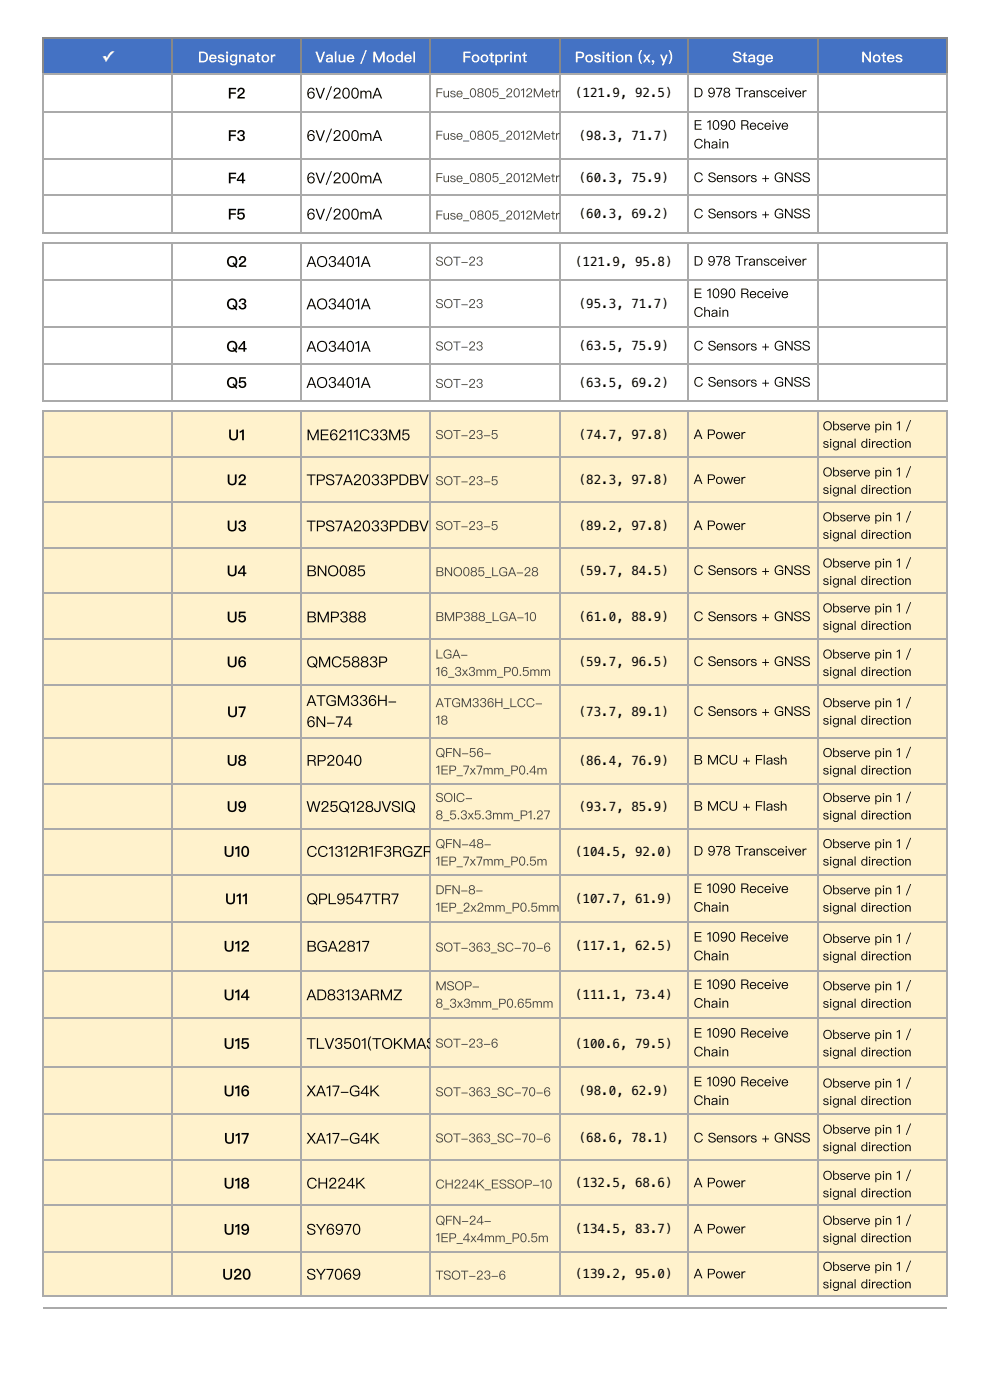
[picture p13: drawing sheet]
<svg xmlns="http://www.w3.org/2000/svg" width="210mm" height="297mm" viewBox="0 0 210 297" stroke-linecap="round" stroke-linejoin="round" font-family="sans-serif">
<defs><g id="words">
<g font-size="3.2" fill="#fff">
<text x="21.6" y="13.2">✓</text>
<text x="42" y="13.2">Designator</text>
<text x="66.9" y="13.2">Value / Model</text>
<text x="98" y="13.2">Footprint</text>
<text x="121.9" y="13.2">Position (x, y)</text>
<text x="155.3" y="13.2">Stage</text>
<text x="182.6" y="13.2">Notes</text>
</g>
<g font-size="3.2">
<text x="48.3" y="20.9">F2</text>
<text x="65" y="20.9">6V/200mA</text>
<text x="48.3" y="29.9">F3</text>
<text x="65" y="29.9">6V/200mA</text>
<text x="48.3" y="38.9">F4</text>
<text x="65" y="38.9">6V/200mA</text>
<text x="48.3" y="46.6">F5</text>
<text x="65" y="46.6">6V/200mA</text>
<text x="48" y="56.6">Q2</text>
<text x="65" y="56.6">AO3401A</text>
<text x="48" y="65.6">Q3</text>
<text x="65" y="65.6">AO3401A</text>
<text x="48" y="74.6">Q4</text>
<text x="65" y="74.6">AO3401A</text>
<text x="48" y="82.3">Q5</text>
<text x="65" y="82.3">AO3401A</text>
<text x="48.4" y="93.4">U1</text>
<text x="65" y="93.4">ME6211C33M5</text>
<text x="48.1" y="102.9">U2</text>
<text x="65" y="102.9">TPS7A2033PDBV</text>
<text x="48.1" y="112.7">U3</text>
<text x="65" y="112.7">TPS7A2033PDBV</text>
<text x="48.1" y="122.2">U4</text>
<text x="65" y="122.2">BNO085</text>
<text x="48.1" y="132">U5</text>
<text x="65" y="132">BMP388</text>
<text x="48.1" y="141.6">U6</text>
<text x="65" y="141.6">QMC5883P</text>
<text x="65" y="149.8">ATGM336H-</text>
<text x="48.1" y="152.1">U7</text>
<text x="65" y="154.3">6N-74</text>
<text x="48.1" y="162.5">U8</text>
<text x="65" y="162.5">RP2040</text>
<text x="48.1" y="172.2">U9</text>
<text x="65" y="172.2">W25Q128JVSIQ</text>
<text x="47.4" y="181.8">U10</text>
<text x="65" y="181.8">CC1312R1F3RGZR</text>
<text x="47.7" y="191.8">U11</text>
<text x="65" y="191.8">QPL9547TR7</text>
<text x="47.4" y="201.9">U12</text>
<text x="65" y="201.9">BGA2817</text>
<text x="47.4" y="212.2">U14</text>
<text x="65" y="212.2">AD8313ARMZ</text>
<text x="47.4" y="222.5">U15</text>
<text x="65" y="222.5">TLV3501(TOKMAS</text>
<text x="47.4" y="232.6">U16</text>
<text x="65" y="232.6">XA17-G4K</text>
<text x="47.5" y="242.6">U17</text>
<text x="65" y="242.6">XA17-G4K</text>
<text x="47.4" y="252.1">U18</text>
<text x="65" y="252.1">CH224K</text>
<text x="47.4" y="261.9">U19</text>
<text x="65" y="261.9">SY6970</text>
<text x="47.1" y="271.5">U20</text>
<text x="65" y="271.5">SY7069</text>
</g>
<g font-size="2.8">
<text x="147.1" y="20.6">D 978 Transceiver</text>
<text x="147.1" y="27.5">E 1090 Receive</text>
<text x="147.1" y="31.5">Chain</text>
<text x="147.1" y="38.6">C Sensors + GNSS</text>
<text x="147.1" y="46.3">C Sensors + GNSS</text>
<text x="147.1" y="56.4">D 978 Transceiver</text>
<text x="147.1" y="63.2">E 1090 Receive</text>
<text x="147.1" y="67.2">Chain</text>
<text x="147.1" y="74.3">C Sensors + GNSS</text>
<text x="147.1" y="82">C Sensors + GNSS</text>
<text x="147.1" y="93.1">A Power</text>
<text x="147.1" y="102.7">A Power</text>
<text x="147.1" y="112.4">A Power</text>
<text x="147.1" y="122">C Sensors + GNSS</text>
<text x="147.1" y="131.8">C Sensors + GNSS</text>
<text x="147.1" y="141.3">C Sensors + GNSS</text>
<text x="147.1" y="151.9">C Sensors + GNSS</text>
<text x="147.1" y="162.2">B MCU + Flash</text>
<text x="147.1" y="172">B MCU + Flash</text>
<text x="147.1" y="181.5">D 978 Transceiver</text>
<text x="147.1" y="189.4">E 1090 Receive</text>
<text x="147.1" y="193.4">Chain</text>
<text x="147.1" y="199.8">E 1090 Receive</text>
<text x="147.1" y="203.7">Chain</text>
<text x="147.1" y="209.8">E 1090 Receive</text>
<text x="147.1" y="213.8">Chain</text>
<text x="147.1" y="220.1">E 1090 Receive</text>
<text x="147.1" y="224.1">Chain</text>
<text x="147.1" y="230.5">E 1090 Receive</text>
<text x="147.1" y="234.4">Chain</text>
<text x="147.1" y="242.4">C Sensors + GNSS</text>
<text x="147.1" y="251.9">A Power</text>
<text x="147.1" y="261.7">A Power</text>
<text x="147.1" y="271.2">A Power</text>
</g>
<g font-size="2.6" fill="#444">
<text x="92.3" y="20.6">Fuse_0805_2012Metr</text>
<text x="92.3" y="29.6">Fuse_0805_2012Metr</text>
<text x="92.3" y="38.6">Fuse_0805_2012Metr</text>
<text x="92.3" y="46.6">Fuse_0805_2012Metr</text>
<text x="92.3" y="56.4">SOT-23</text>
<text x="92.3" y="65.4">SOT-23</text>
<text x="92.3" y="74.3">SOT-23</text>
<text x="92.3" y="82.3">SOT-23</text>
<text x="92.3" y="93.1">SOT-23-5</text>
<text x="92.3" y="102.9">SOT-23-5</text>
<text x="92.3" y="112.4">SOT-23-5</text>
<text x="92.3" y="122.2">BNO085_LGA-28</text>
<text x="92.3" y="131.8">BMP388_LGA-10</text>
<text x="92.3" y="139.7">LGA-</text>
<text x="92.3" y="143.4">16_3x3mm_P0.5mm</text>
<text x="92.3" y="150">ATGM336H_LCC-</text>
<text x="92.3" y="153.7">18</text>
<text x="92.3" y="160.6">QFN-56-</text>
<text x="92.3" y="164.3">1EP_7x7mm_P0.4m</text>
<text x="92.3" y="170.1">SOIC-</text>
<text x="92.3" y="173.8">8_5.3x5.3mm_P1.27</text>
<text x="92.3" y="179.9">QFN-48-</text>
<text x="92.3" y="183.6">1EP_7x7mm_P0.5m</text>
<text x="92.3" y="189.7">DFN-8-</text>
<text x="92.3" y="193.4">1EP_2x2mm_P0.5mm</text>
<text x="92.3" y="201.9">SOT-363_SC-70-6</text>
<text x="92.3" y="210.1">MSOP-</text>
<text x="92.3" y="213.8">8_3x3mm_P0.65mm</text>
<text x="92.3" y="222.3">SOT-23-6</text>
<text x="92.3" y="232.6">SOT-363_SC-70-6</text>
<text x="92.3" y="242.4">SOT-363_SC-70-6</text>
<text x="92.3" y="252.1">CH224K_ESSOP-10</text>
<text x="92.3" y="259.8">QFN-24-</text>
<text x="92.3" y="263.5">1EP_4x4mm_P0.5m</text>
<text x="92.3" y="271.5">TSOT-23-6</text>
</g>
<g font-size="2.6">
<text x="121.9" y="20.6">(121.9, 92.5)</text>
<text x="122.7" y="29.6">(98.3, 71.7)</text>
<text x="122.7" y="38.6">(60.3, 75.9)</text>
<text x="122.7" y="46.3">(60.3, 69.2)</text>
<text x="121.9" y="56.4">(121.9, 95.8)</text>
<text x="122.7" y="65.4">(95.3, 71.7)</text>
<text x="122.7" y="74.3">(63.5, 75.9)</text>
<text x="122.7" y="82">(63.5, 69.2)</text>
<text x="122.7" y="93.1">(74.7, 97.8)</text>
<text x="174.4" y="91.3">Observe pin 1 /</text>
<text x="174.4" y="95">signal direction</text>
<text x="174.4" y="101.1">Observe pin 1 /</text>
<text x="122.7" y="102.7">(82.3, 97.8)</text>
<text x="174.4" y="104.8">signal direction</text>
<text x="122.7" y="112.4">(89.2, 97.8)</text>
<text x="174.4" y="110.6">Observe pin 1 /</text>
<text x="174.4" y="114.3">signal direction</text>
<text x="122.7" y="122">(59.7, 84.5)</text>
<text x="174.4" y="120.4">Observe pin 1 /</text>
<text x="174.4" y="124.1">signal direction</text>
<text x="122.7" y="131.8">(61.0, 88.9)</text>
<text x="174.4" y="129.9">Observe pin 1 /</text>
<text x="174.4" y="133.6">signal direction</text>
<text x="122.7" y="141.3">(59.7, 96.5)</text>
<text x="174.4" y="139.7">Observe pin 1 /</text>
<text x="174.4" y="143.4">signal direction</text>
<text x="122.7" y="151.9">(73.7, 89.1)</text>
<text x="174.4" y="150">Observe pin 1 /</text>
<text x="174.4" y="153.7">signal direction</text>
<text x="174.4" y="160.6">Observe pin 1 /</text>
<text x="122.7" y="162.2">(86.4, 76.9)</text>
<text x="174.4" y="164.3">signal direction</text>
<text x="122.7" y="172">(93.7, 85.9)</text>
<text x="174.4" y="170.1">Observe pin 1 /</text>
<text x="174.4" y="173.8">signal direction</text>
<text x="174.4" y="179.9">Observe pin 1 /</text>
<text x="121.9" y="181.5">(104.5, 92.0)</text>
<text x="174.4" y="183.6">signal direction</text>
<text x="121.9" y="191.6">(107.7, 61.9)</text>
<text x="174.4" y="189.7">Observe pin 1 /</text>
<text x="174.4" y="193.4">signal direction</text>
<text x="121.9" y="201.6">(117.1, 62.5)</text>
<text x="174.4" y="200">Observe pin 1 /</text>
<text x="174.4" y="203.7">signal direction</text>
<text x="121.9" y="211.9">(111.1, 73.4)</text>
<text x="174.4" y="210.1">Observe pin 1 /</text>
<text x="174.4" y="213.8">signal direction</text>
<text x="174.4" y="220.4">Observe pin 1 /</text>
<text x="121.9" y="222.3">(100.6, 79.5)</text>
<text x="174.4" y="224.1">signal direction</text>
<text x="122.7" y="232.3">(98.0, 62.9)</text>
<text x="174.4" y="230.7">Observe pin 1 /</text>
<text x="174.4" y="234.4">signal direction</text>
<text x="122.7" y="242.4">(68.6, 78.1)</text>
<text x="174.4" y="240.5">Observe pin 1 /</text>
<text x="174.4" y="244.2">signal direction</text>
<text x="121.9" y="251.9">(132.5, 68.6)</text>
<text x="174.4" y="250.3">Observe pin 1 /</text>
<text x="174.4" y="254">signal direction</text>
<text x="121.9" y="261.7">(134.5, 83.7)</text>
<text x="174.4" y="259.8">Observe pin 1 /</text>
<text x="174.4" y="263.5">signal direction</text>
<text x="174.4" y="269.6">Observe pin 1 /</text>
<text x="121.9" y="271.2">(139.2, 95.0)</text>
<text x="174.4" y="273.3">signal direction</text>
</g>
</g></defs>
<g fill="#4472c4">
<path d="M9.3 8.2h27.2v7.7h-27.2z"/>
<path d="M36.5 8.2h27.3v7.7h-27.3z"/>
<path d="M63.8 8.2h27.5v7.7h-27.5z"/>
<path d="M91.3 8.2h27.2v7.7h-27.2z"/>
<path d="M118.5 8.2h27.5v7.7h-27.5z"/>
<path d="M146 8.2h27.3v7.7h-27.3z"/>
<path d="M173.3 8.2h27.5v7.7h-27.5z"/>
</g>
<g fill="#fff2cc">
<path d="M9.3 87.3h27v9.5h-27z"/>
<path d="M36.5 87.3h27.3v9.5h-27.3z"/>
<path d="M64 87.3h27.1v9.5h-27.1z"/>
<path d="M91.3 87.3h27.2v9.5h-27.2z"/>
<path d="M118.7 87.3h27.1v9.5h-27.1z"/>
<path d="M146 87.3h27.3v9.5h-27.3z"/>
<path d="M173.5 87.3h27.1v9.5h-27.1z"/>
<path d="M9.3 97.1h27v9.3h-27z"/>
<path d="M36.5 97.1h27.3v9.3h-27.3z"/>
<path d="M64 97.1h27.1v9.3h-27.1z"/>
<path d="M91.3 97.1h27.2v9.3h-27.2z"/>
<path d="M118.7 97.1h27.1v9.3h-27.1z"/>
<path d="M146 97.1h27.3v9.3h-27.3z"/>
<path d="M173.5 97.1h27.1v9.3h-27.1z"/>
<path d="M9.3 106.6h27v9.6h-27z"/>
<path d="M36.5 106.6h27.3v9.6h-27.3z"/>
<path d="M64 106.6h27.1v9.6h-27.1z"/>
<path d="M91.3 106.6h27.2v9.6h-27.2z"/>
<path d="M118.7 106.6h27.1v9.6h-27.1z"/>
<path d="M146 106.6h27.3v9.6h-27.3z"/>
<path d="M173.5 106.6h27.1v9.6h-27.1z"/>
<path d="M9.3 116.4h27v9.3h-27z"/>
<path d="M36.5 116.4h27.3v9.3h-27.3z"/>
<path d="M64 116.4h27.1v9.3h-27.1z"/>
<path d="M91.3 116.4h27.2v9.3h-27.2z"/>
<path d="M118.7 116.4h27.1v9.3h-27.1z"/>
<path d="M146 116.4h27.3v9.3h-27.3z"/>
<path d="M173.5 116.4h27.1v9.3h-27.1z"/>
<path d="M9.3 125.9h27v9.6h-27z"/>
<path d="M36.5 125.9h27.3v9.6h-27.3z"/>
<path d="M64 125.9h27.1v9.6h-27.1z"/>
<path d="M91.3 125.9h27.2v9.6h-27.2z"/>
<path d="M118.7 125.9h27.1v9.6h-27.1z"/>
<path d="M146 125.9h27.3v9.6h-27.3z"/>
<path d="M173.5 125.9h27.1v9.6h-27.1z"/>
<path d="M9.3 135.7h27v9.6h-27z"/>
<path d="M36.5 135.7h27.3v9.6h-27.3z"/>
<path d="M64 135.7h27.1v9.6h-27.1z"/>
<path d="M91.3 135.7h27.2v9.6h-27.2z"/>
<path d="M118.7 135.7h27.1v9.6h-27.1z"/>
<path d="M146 135.7h27.3v9.6h-27.3z"/>
<path d="M173.5 135.7h27.1v9.6h-27.1z"/>
<path d="M9.3 145.5h27v10.9h-27z"/>
<path d="M36.5 145.5h27.3v10.9h-27.3z"/>
<path d="M64 145.5h27.1v10.9h-27.1z"/>
<path d="M91.3 145.5h27.2v10.9h-27.2z"/>
<path d="M118.7 145.5h27.1v10.9h-27.1z"/>
<path d="M146 145.5h27.3v10.9h-27.3z"/>
<path d="M173.5 145.5h27.1v10.9h-27.1z"/>
<path d="M9.3 156.6h27v9.6h-27z"/>
<path d="M36.5 156.6h27.3v9.6h-27.3z"/>
<path d="M64 156.6h27.1v9.6h-27.1z"/>
<path d="M91.3 156.6h27.2v9.6h-27.2z"/>
<path d="M118.7 156.6h27.1v9.6h-27.1z"/>
<path d="M146 156.6h27.3v9.6h-27.3z"/>
<path d="M173.5 156.6h27.1v9.6h-27.1z"/>
<path d="M9.3 166.4h27v9.3h-27z"/>
<path d="M36.5 166.4h27.3v9.3h-27.3z"/>
<path d="M64 166.4h27.1v9.3h-27.1z"/>
<path d="M91.3 166.4h27.2v9.3h-27.2z"/>
<path d="M118.7 166.4h27.1v9.3h-27.1z"/>
<path d="M146 166.4h27.3v9.3h-27.3z"/>
<path d="M173.5 166.4h27.1v9.3h-27.1z"/>
<path d="M9.3 175.9h27v9.6h-27z"/>
<path d="M36.5 175.9h27.3v9.6h-27.3z"/>
<path d="M64 175.9h27.1v9.6h-27.1z"/>
<path d="M91.3 175.9h27.2v9.6h-27.2z"/>
<path d="M118.7 175.9h27.1v9.6h-27.1z"/>
<path d="M146 175.9h27.3v9.6h-27.3z"/>
<path d="M173.5 175.9h27.1v9.6h-27.1z"/>
<path d="M9.3 185.7h27v9.9h-27z"/>
<path d="M36.5 185.7h27.3v9.9h-27.3z"/>
<path d="M64 185.7h27.1v9.9h-27.1z"/>
<path d="M91.3 185.7h27.2v9.9h-27.2z"/>
<path d="M118.7 185.7h27.1v9.9h-27.1z"/>
<path d="M146 185.7h27.3v9.9h-27.3z"/>
<path d="M173.5 185.7h27.1v9.9h-27.1z"/>
<path d="M9.3 195.8h27v10h-27z"/>
<path d="M36.5 195.8h27.3v10h-27.3z"/>
<path d="M64 195.8h27.1v10h-27.1z"/>
<path d="M91.3 195.8h27.2v10h-27.2z"/>
<path d="M118.7 195.8h27.1v10h-27.1z"/>
<path d="M146 195.8h27.3v10h-27.3z"/>
<path d="M173.5 195.8h27.1v10h-27.1z"/>
<path d="M9.3 206.1h27v9.8h-27z"/>
<path d="M36.5 206.1h27.3v9.8h-27.3z"/>
<path d="M64 206.1h27.1v9.8h-27.1z"/>
<path d="M91.3 206.1h27.2v9.8h-27.2z"/>
<path d="M118.7 206.1h27.1v9.8h-27.1z"/>
<path d="M146 206.1h27.3v9.8h-27.3z"/>
<path d="M173.5 206.1h27.1v9.8h-27.1z"/>
<path d="M9.3 216.2h27v10h-27z"/>
<path d="M36.5 216.2h27.3v10h-27.3z"/>
<path d="M64 216.2h27.1v10h-27.1z"/>
<path d="M91.3 216.2h27.2v10h-27.2z"/>
<path d="M118.7 216.2h27.1v10h-27.1z"/>
<path d="M146 216.2h27.3v10h-27.3z"/>
<path d="M173.5 216.2h27.1v10h-27.1z"/>
<path d="M9.3 226.4h27v9.9h-27z"/>
<path d="M36.5 226.4h27.3v9.9h-27.3z"/>
<path d="M64 226.4h27.1v9.9h-27.1z"/>
<path d="M91.3 226.4h27.2v9.9h-27.2z"/>
<path d="M118.7 226.4h27.1v9.9h-27.1z"/>
<path d="M146 226.4h27.3v9.9h-27.3z"/>
<path d="M173.5 226.4h27.1v9.9h-27.1z"/>
<path d="M9.3 236.5h27v9.6h-27z"/>
<path d="M36.5 236.5h27.3v9.6h-27.3z"/>
<path d="M64 236.5h27.1v9.6h-27.1z"/>
<path d="M91.3 236.5h27.2v9.6h-27.2z"/>
<path d="M118.7 236.5h27.1v9.6h-27.1z"/>
<path d="M146 236.5h27.3v9.6h-27.3z"/>
<path d="M173.5 236.5h27.1v9.6h-27.1z"/>
<path d="M9.3 246.3h27v9.3h-27z"/>
<path d="M36.5 246.3h27.3v9.3h-27.3z"/>
<path d="M64 246.3h27.1v9.3h-27.1z"/>
<path d="M91.3 246.3h27.2v9.3h-27.2z"/>
<path d="M118.7 246.3h27.1v9.3h-27.1z"/>
<path d="M146 246.3h27.3v9.3h-27.3z"/>
<path d="M173.5 246.3h27.1v9.3h-27.1z"/>
<path d="M9.3 255.9h27v9.5h-27z"/>
<path d="M36.5 255.9h27.3v9.5h-27.3z"/>
<path d="M64 255.9h27.1v9.5h-27.1z"/>
<path d="M91.3 255.9h27.2v9.5h-27.2z"/>
<path d="M118.7 255.9h27.1v9.5h-27.1z"/>
<path d="M146 255.9h27.3v9.5h-27.3z"/>
<path d="M173.5 255.9h27.1v9.5h-27.1z"/>
<path d="M9.3 265.6h27v9.4h-27z"/>
<path d="M36.5 265.6h27.3v9.4h-27.3z"/>
<path d="M64 265.6h27.1v9.4h-27.1z"/>
<path d="M91.3 265.6h27.2v9.4h-27.2z"/>
<path d="M118.7 265.6h27.1v9.4h-27.1z"/>
<path d="M146 265.6h27.3v9.4h-27.3z"/>
<path d="M173.5 265.6h27.1v9.4h-27.1z"/>
</g>
<path d="M9 8.1h191.8M9 15.7h191.8M9.1 7.9v8M36.4 7.9v8M63.9 7.9v8M91.1 7.9v8M118.7 7.9v8M145.9 7.9v8M173.4 7.9v8M200.7 7.9v8" fill="none" stroke="#888" stroke-width=".26"/>
<g fill="none" stroke="#aaa" stroke-width=".26">
<path d="M9 15.7h191.8M9.1 15.6v33.9M36.4 15.6v33.9M63.9 15.6v33.9M91.1 15.6v33.9M118.7 15.6v33.9M145.9 15.6v33.9M173.4 15.6v33.9M200.7 15.6v33.9M9 23.7h191.8M9 33.7h191.8M9 41.4h191.8"/>
<path d="M9 49.3h191.8M9 51.5h191.8M9 59.4h191.8M9.1 51.3v33.9M36.4 51.3v33.9M63.9 51.3v33.9M91.1 51.3v33.9M118.7 51.3v33.9M145.9 51.3v33.9M173.4 51.3v33.9M200.7 51.3v33.9M9 69.5h191.8"/>
<path d="M9 77.1h191.8M9 85.1h191.8M9 87.2h191.8M9 97h191.8M9.1 87v188.2M36.4 87v188.2M63.9 87v188.2M91.1 87v188.2M118.7 87v188.2M145.9 87v188.2M173.4 87v188.2M200.7 87v188.2"/>
<path d="M9 106.5h191.8M9 116.3h191.8M9 125.8h191.8M9 135.6h191.8M9 145.4h191.8M9 156.5h191.8M9 166.3h191.8M9 175.8h191.8M9 185.6h191.8M9 195.7h191.8M9 206h191.8M9 216h191.8"/>
<path d="M9 226.4h191.8M9 236.4h191.8M9 246.2h191.8M9 255.7h191.8M9 265.5h191.8M9 275h191.8M9.3 277.4h191.5"/>
</g>
<use href="#words"/>
</svg>
